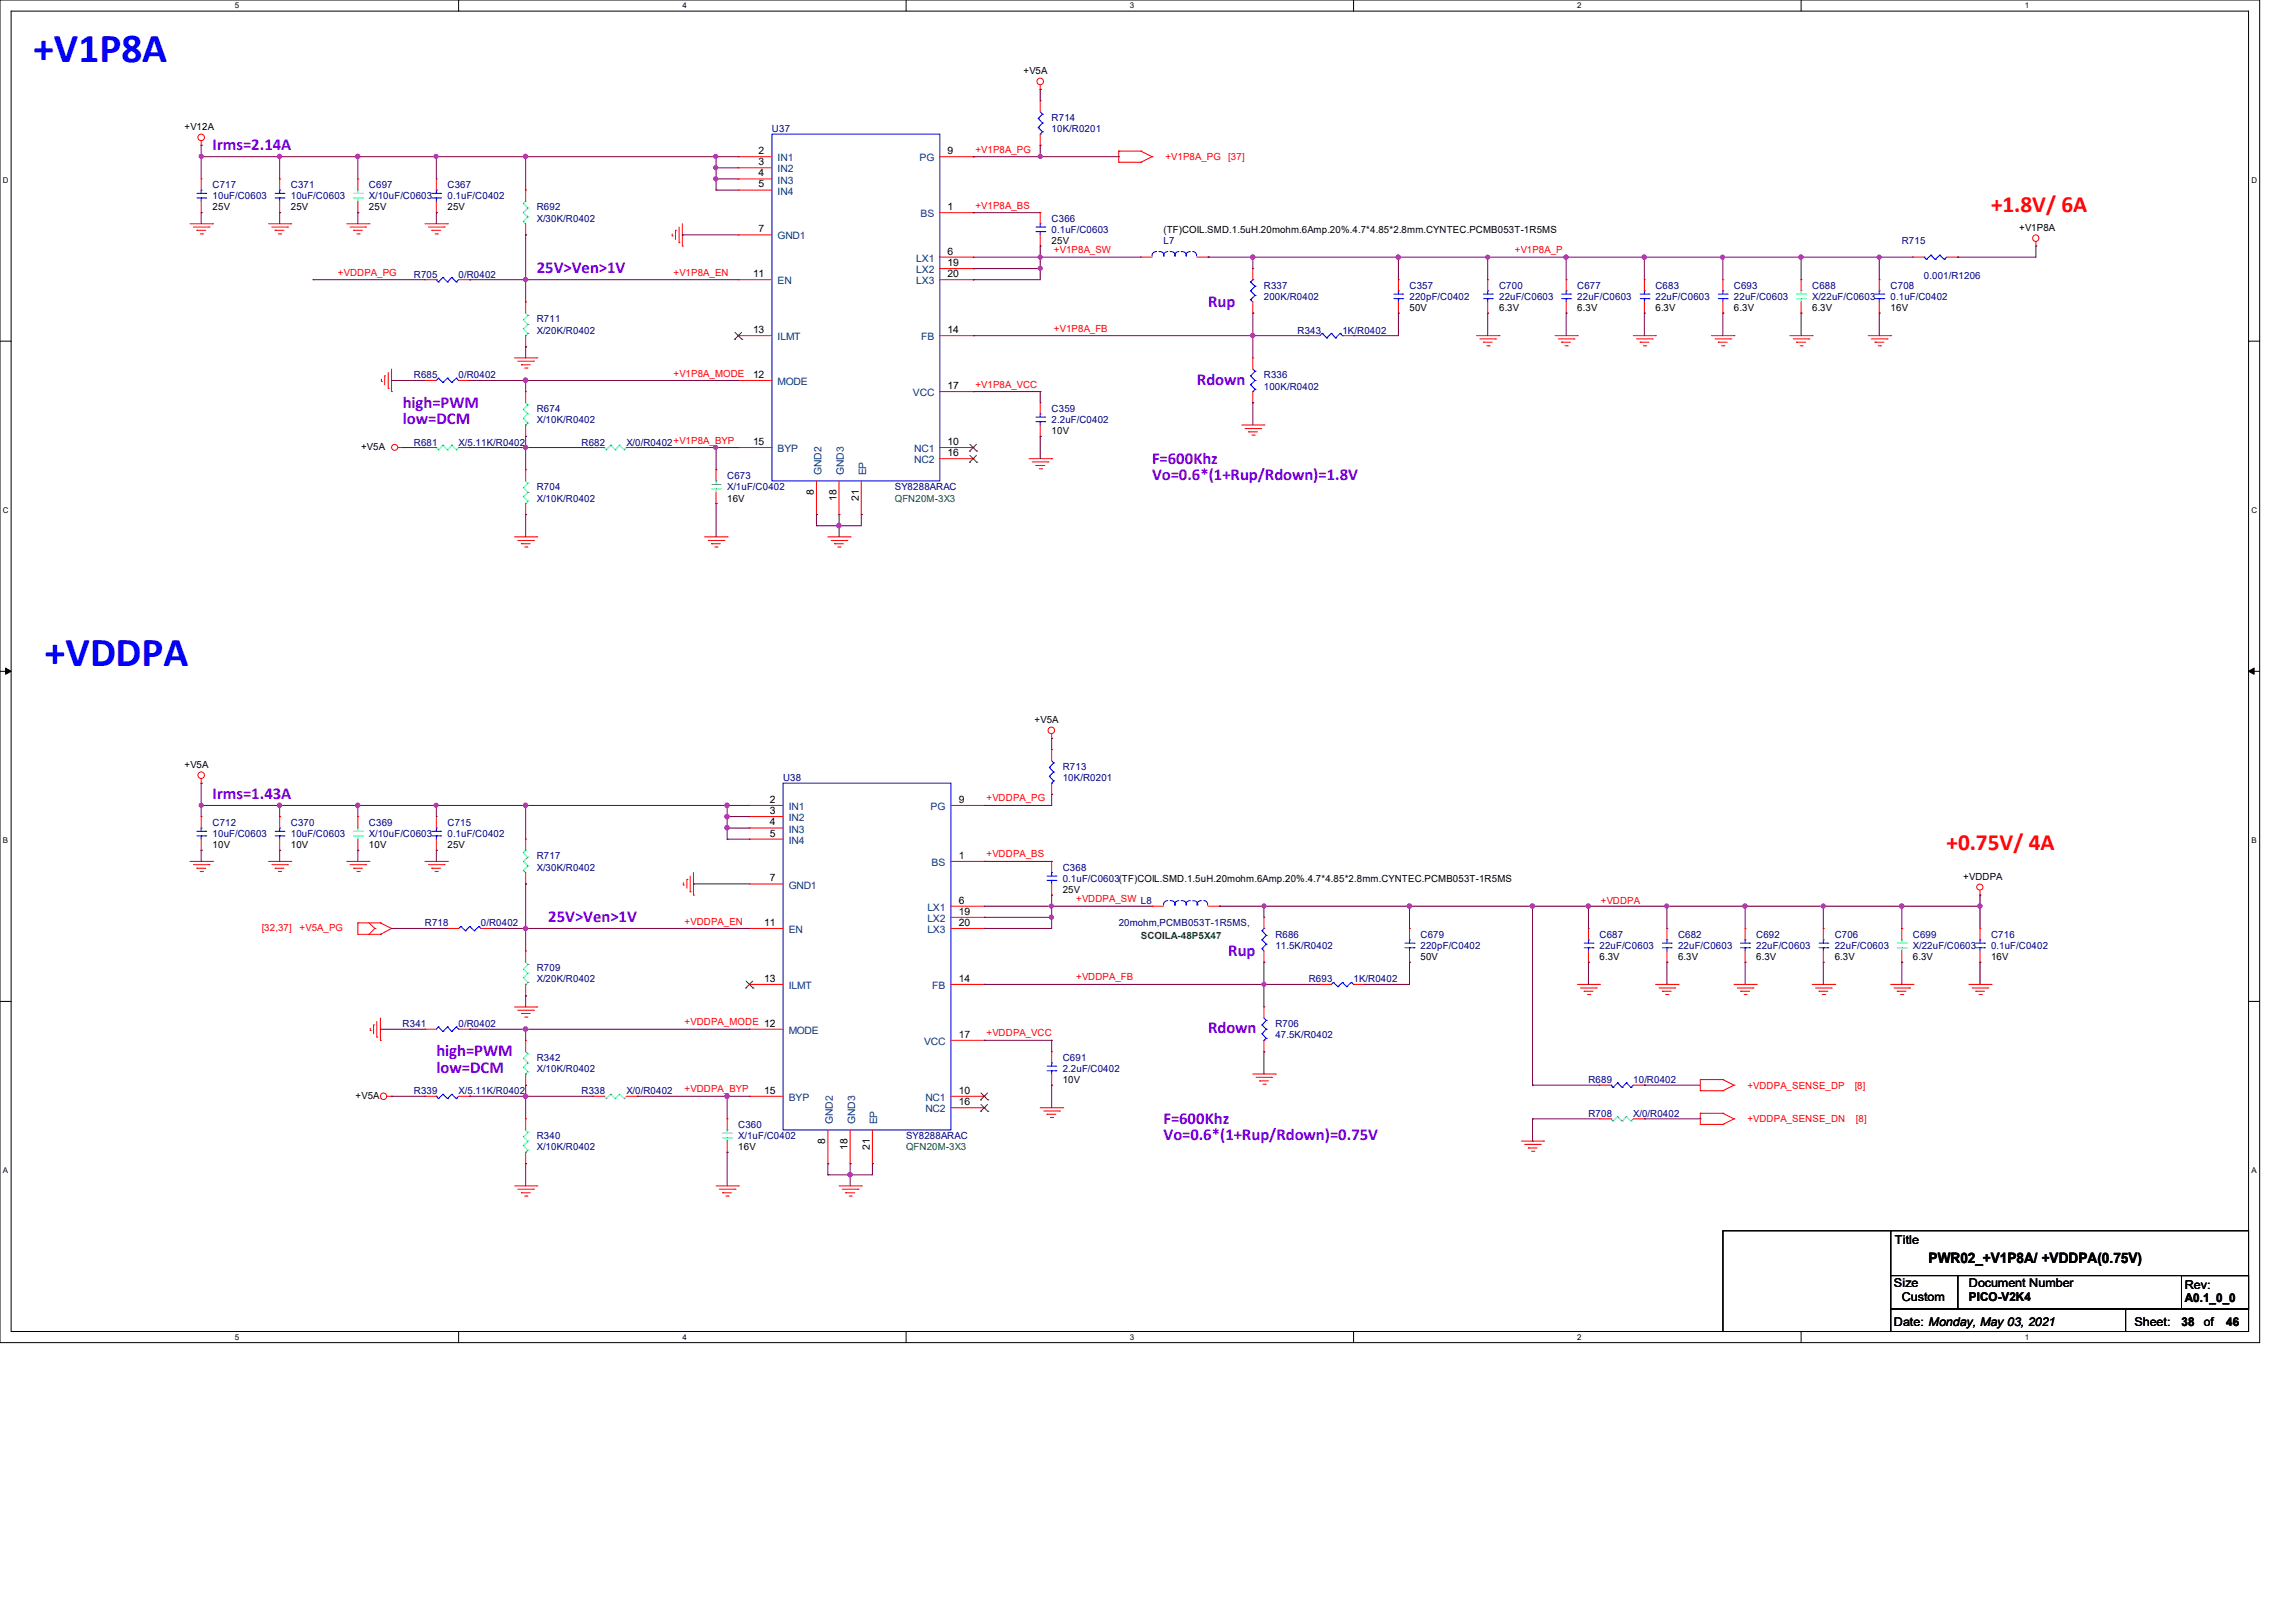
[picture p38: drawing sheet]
<svg xmlns="http://www.w3.org/2000/svg" width="297mm" height="210mm" viewBox="0 0 297 210" stroke-linecap="round" stroke-linejoin="round" font-family="sans-serif">
<defs><g id="words">
<g font-size="5.3" fill="#00f">
<text x="4.3" y="8">+V1P8A</text>
<text x="5.8" y="86.1">+VDDPA</text>
</g>
<g font-size="3" fill="#f00">
<text x="257.7" y="27.5">+1.8V/ 6A</text>
<text x="251.9" y="110">+0.75V/ 4A</text>
</g>
<g font-size="2.2" fill="#8000ff">
<text x="27.5" y="19.4">Irms=2.14A</text>
<text x="69.5" y="35.3">25V&gt;Ven&gt;1V</text>
<text x="156.3" y="39.7">Rup</text>
<text x="52.1" y="52.7">high=PWM</text>
<text x="154.9" y="49.8">Rdown</text>
<text x="52.1" y="54.9">low=DCM</text>
<text x="149.1" y="60">F=600Khz</text>
<text x="149.1" y="62.1">Vo=0.6*(1+Rup/Rdown)=1.8V</text>
<text x="27.5" y="103.4">Irms=1.43A</text>
<text x="71" y="119.3">25V&gt;Ven&gt;1V</text>
<text x="159" y="123.7">Rup</text>
<text x="56.5" y="136.7">high=PWM</text>
<text x="156.3" y="133.7">Rdown</text>
<text x="56.5" y="138.9">low=DCM</text>
<text x="150.6" y="145.4">F=600Khz</text>
<text x="150.6" y="147.6">Vo=0.6*(1+Rup/Rdown)=0.75V</text>
</g>
<text font-size="1.9" x="249.6" y="163.4">PWR02_+V1P8A/ +VDDPA(0.75V)</text>
<g font-size="1.6">
<text x="245.2" y="161">Title</text>
<text x="245.1" y="166.5">Size</text>
<text x="254.8" y="166.5">Document Number</text>
<text x="282.7" y="166.7">Rev:</text>
<text x="245.1" y="171.5">Date: Monday, May 03, 2021</text>
<text x="246.1" y="168.4">Custom</text>
<text x="254.8" y="168.4">PICO-V2K4</text>
<text x="276.2" y="171.5">Sheet:</text>
<text x="282.3" y="171.6">38</text>
<text x="282.7" y="168.5">A0.1_0_0</text>
<text x="285.2" y="171.5">of</text>
<text x="288.1" y="171.6">46</text>
</g>
<g font-size="1.3">
<text x="132.5" y="9.6">+V5A</text>
<text x="23.9" y="16.8">+V12A</text>
<text x="98.2" y="19.9">2</text>
<text x="98.2" y="21.4">3</text>
<text x="98.2" y="22.8">4</text>
<text x="122.6" y="19.9">9</text>
<text x="27.5" y="27.2">25V</text>
<text x="37.6" y="27.2">25V</text>
<text x="47.7" y="27.2">25V</text>
<text x="57.9" y="27.2">25V</text>
<text x="98.2" y="24.3">5</text>
<text x="122.6" y="27.2">1</text>
<text x="261.3" y="29.8">+V1P8A</text>
<text x="97.5" y="35.9">11</text>
<text x="98.2" y="30.1">7</text>
<text x="122.6" y="32.9">6</text>
<text x="122.6" y="34.4">19</text>
<text x="122.6" y="35.9">20</text>
<text x="136.1" y="31.6">25V</text>
<text x="150.6" y="30.1">(TF)COIL.SMD.1.5uH.20mohm.6Amp.20%.4.7*4.85*2.8mm.CYNTEC.PCMB053T-1R5MS</text>
<text x="182.4" y="40.3">50V</text>
<text x="194" y="40.3">6.3V</text>
<text x="204.1" y="40.3">6.3V</text>
<text x="214.2" y="40.3">6.3V</text>
<text x="224.4" y="40.3">6.3V</text>
<text x="234.5" y="40.3">6.3V</text>
<text x="244.7" y="40.3">16V</text>
<text x="97.5" y="43.1">13</text>
<text x="122.6" y="43.1">14</text>
<text x="97.5" y="48.9">12</text>
<text x="122.6" y="50.3">17</text>
<text x="46.7" y="58.2">+V5A</text>
<text x="97.5" y="57.6">15</text>
<text x="122.6" y="57.6">10</text>
<text x="122.6" y="59">16</text>
<text x="136.1" y="56.2">10V</text>
<text x="94.1" y="64.9">16V</text>
<text x="105.3" y="64" transform="rotate(-90 105.3 64)">8</text>
<text x="108.2" y="64.8" transform="rotate(-90 108.2 64.8)">18</text>
<text x="111.1" y="64.8" transform="rotate(-90 111.1 64.8)">21</text>
<text x="133.9" y="93.6">+V5A</text>
<text x="23.9" y="99.4">+V5A</text>
<text x="99.6" y="103.9">2</text>
<text x="99.6" y="105.3">3</text>
<text x="99.6" y="106.8">4</text>
<text x="124.1" y="103.9">9</text>
<text x="27.5" y="109.8">10V</text>
<text x="37.6" y="109.8">10V</text>
<text x="47.7" y="109.8">10V</text>
<text x="57.9" y="109.8">25V</text>
<text x="99.6" y="108.2">5</text>
<text x="124.1" y="111.1">1</text>
<text x="254.1" y="113.8">+VDDPA</text>
<text x="98.9" y="119.8">11</text>
<text x="99.6" y="114">7</text>
<text x="124.1" y="116.9">6</text>
<text x="124.1" y="118.4">19</text>
<text x="124.1" y="119.8">20</text>
<text x="137.5" y="115.6">25V</text>
<text x="183.8" y="124.2">50V</text>
<text x="207" y="124.2">6.3V</text>
<text x="217.2" y="124.2">6.3V</text>
<text x="227.3" y="124.2">6.3V</text>
<text x="237.4" y="124.2">6.3V</text>
<text x="247.6" y="124.2">6.3V</text>
<text x="257.7" y="124.2">16V</text>
<text x="98.9" y="127">13</text>
<text x="124.1" y="127">14</text>
<text x="124.1" y="134.3">17</text>
<text x="46" y="142.2">+V5A</text>
<text x="98.9" y="141.5">15</text>
<text x="124.1" y="141.5">10</text>
<text x="124.1" y="143">16</text>
<text x="137.5" y="140.2">10V</text>
<text x="95.5" y="148.8">16V</text>
<text x="106.8" y="148" transform="rotate(-90 106.8 148)">8</text>
<text x="109.7" y="148.8" transform="rotate(-90 109.7 148.8)">18</text>
<text x="112.6" y="148.8" transform="rotate(-90 112.6 148.8)">21</text>
</g>
<g font-size="1.3" fill="#000080">
<text x="99.9" y="17.1">U37</text>
<text x="136.1" y="15.7">R714</text>
<text x="136.1" y="17.1">10K/R0201</text>
<text x="27.5" y="24.3">C717</text>
<text x="27.5" y="25.8">10uF/C0603</text>
<text x="37.6" y="24.3">C371</text>
<text x="37.6" y="25.8">10uF/C0603</text>
<text x="47.7" y="24.3">C697</text>
<text x="47.7" y="25.8">X/10uF/C0603</text>
<text x="57.9" y="24.3">C367</text>
<text x="57.9" y="25.8">0.1uF/C0402</text>
<text x="69.5" y="27.2">R692</text>
<text x="69.5" y="28.7">X/30K/R0402</text>
<text x="136.1" y="28.7">C366</text>
<text x="53.5" y="35.9">R705</text>
<text x="59.3" y="35.9">0/R0402</text>
<text x="136.1" y="30.1">0.1uF/C0603</text>
<text x="150.6" y="31.6">L7</text>
<text x="246.1" y="31.6">R715</text>
<text x="69.5" y="41.7">R711</text>
<text x="163.6" y="37.4">R337</text>
<text x="163.6" y="38.8">200K/R0402</text>
<text x="182.4" y="37.4">C357</text>
<text x="182.4" y="38.8">220pF/C0402</text>
<text x="194" y="37.4">C700</text>
<text x="194" y="38.8">22uF/C0603</text>
<text x="204.1" y="37.4">C677</text>
<text x="204.1" y="38.8">22uF/C0603</text>
<text x="214.2" y="37.4">C683</text>
<text x="214.2" y="38.8">22uF/C0603</text>
<text x="224.4" y="37.4">C693</text>
<text x="224.4" y="38.8">22uF/C0603</text>
<text x="234.5" y="37.4">C688</text>
<text x="234.5" y="38.8">X/22uF/C0603</text>
<text x="244.7" y="37.4">C708</text>
<text x="244.7" y="38.8">0.1uF/C0402</text>
<text x="249" y="36.1">0.001/R1206</text>
<text x="69.5" y="43.2">X/20K/R0402</text>
<text x="167.9" y="43.2">R343</text>
<text x="173.7" y="43.2">1K/R0402</text>
<text x="53.5" y="48.9">R685</text>
<text x="59.3" y="48.9">0/R0402</text>
<text x="69.5" y="53.3">R674</text>
<text x="136.1" y="53.3">C359</text>
<text x="163.6" y="48.9">R336</text>
<text x="163.6" y="50.4">100K/R0402</text>
<text x="53.5" y="57.7">R681</text>
<text x="59.3" y="57.7">X/5.11K/R0402</text>
<text x="69.5" y="54.7">X/10K/R0402</text>
<text x="75.3" y="57.7">R682</text>
<text x="81.1" y="57.7">X/0/R0402+V1P8A_BYP</text>
<text x="136.1" y="54.7">2.2uF/C0402</text>
<text x="69.5" y="63.4">R704</text>
<text x="69.5" y="64.9">X/10K/R0402</text>
<text x="94.1" y="62">C673</text>
<text x="94.1" y="63.4">X/1uF/C0402</text>
<text x="115.8" y="63.4">SY8288ARAC</text>
<text x="101.3" y="101.1">U38</text>
<text x="137.5" y="99.6">R713</text>
<text x="137.5" y="101.1">10K/R0201</text>
<text x="27.5" y="106.8">C712</text>
<text x="37.6" y="106.8">C370</text>
<text x="47.7" y="106.8">C369</text>
<text x="57.9" y="106.8">C715</text>
<text x="27.5" y="108.3">10uF/C0603</text>
<text x="37.6" y="108.3">10uF/C0603</text>
<text x="47.7" y="108.3">X/10uF/C0603</text>
<text x="57.9" y="108.3">0.1uF/C0402</text>
<text x="69.5" y="111.2">R717</text>
<text x="69.5" y="112.6">X/30K/R0402</text>
<text x="137.5" y="112.6">C368</text>
<text x="55" y="119.9">R718</text>
<text x="62.2" y="119.9">0/R0402</text>
<text x="137.5" y="114.1">0.1uF/C0603(TF)COIL.SMD.1.5uH.20mohm.6Amp.20%.4.7*4.85*2.8mm.CYNTEC.PCMB053T-1R5MS</text>
<text x="144.8" y="119.9">20mohm,PCMB053T-1R5MS,</text>
<text x="69.5" y="125.7">R709</text>
<text x="165.1" y="121.3">R686</text>
<text x="165.1" y="122.8">11.5K/R0402</text>
<text x="183.8" y="121.3">C679</text>
<text x="183.8" y="122.8">220pF/C0402</text>
<text x="207" y="121.3">C687</text>
<text x="207" y="122.8">22uF/C0603</text>
<text x="217.2" y="121.3">C682</text>
<text x="217.2" y="122.8">22uF/C0603</text>
<text x="227.3" y="121.3">C692</text>
<text x="227.3" y="122.8">22uF/C0603</text>
<text x="237.4" y="121.3">C706</text>
<text x="237.4" y="122.8">22uF/C0603</text>
<text x="247.6" y="121.3">C699</text>
<text x="247.6" y="122.8">X/22uF/C0603</text>
<text x="257.7" y="121.3">C716</text>
<text x="257.7" y="122.8">0.1uF/C0402</text>
<text x="69.5" y="127.1">X/20K/R0402</text>
<text x="169.4" y="127.1">R693</text>
<text x="175.2" y="127.1">1K/R0402</text>
<text x="52.1" y="132.9">R341</text>
<text x="59.4" y="132.9">0/R0402</text>
<text x="69.5" y="137.3">R342</text>
<text x="137.5" y="137.3">C691</text>
<text x="165.1" y="132.9">R706</text>
<text x="165.1" y="134.4">47.5K/R0402</text>
<text x="53.5" y="141.6">R339</text>
<text x="59.3" y="141.6">X/5.11K/R0402</text>
<text x="69.5" y="138.7">X/10K/R0402</text>
<text x="75.3" y="141.6">R338</text>
<text x="81.1" y="141.6">X/0/R0402</text>
<text x="137.5" y="138.7">2.2uF/C0402</text>
<text x="205.6" y="140.2">R689</text>
<text x="211.4" y="140.2">10/R0402</text>
<text x="69.5" y="147.4">R340</text>
<text x="69.5" y="148.8">X/10K/R0402</text>
<text x="95.5" y="146">C360</text>
<text x="95.5" y="147.4">X/1uF/C0402</text>
<text x="117.3" y="147.4">SY8288ARAC</text>
<text x="205.6" y="144.5">R708</text>
<text x="211.4" y="144.5">X/0/R0402</text>
</g>
<g font-size="1.3" fill="#004080">
<text x="100.6" y="20.9">IN1</text>
<text x="100.6" y="22.3">IN2</text>
<text x="100.6" y="23.7">IN3</text>
<text x="119" y="20.9">PG</text>
<text x="100.6" y="25.2">IN4</text>
<text x="119.1" y="28.1">BS</text>
<text x="100.6" y="31">GND1</text>
<text x="118.6" y="33.9">LX1</text>
<text x="118.6" y="35.3">LX2</text>
<text x="100.6" y="36.8">EN</text>
<text x="118.6" y="36.8">LX3</text>
<text x="100.6" y="44">ILMT</text>
<text x="119.2" y="44">FB</text>
<text x="100.6" y="49.8">MODE</text>
<text x="118.2" y="51.3">VCC</text>
<text x="100.6" y="58.5">BYP</text>
<text x="118.3" y="58.5">NC1</text>
<text x="118.3" y="59.9">NC2</text>
<text x="106.3" y="61.5" transform="rotate(-90 106.3 61.5)">GND2</text>
<text x="109.2" y="61.5" transform="rotate(-90 109.2 61.5)">GND3</text>
<text x="112.1" y="61.5" transform="rotate(-90 112.1 61.5)">EP</text>
<text x="102.1" y="104.8">IN1</text>
<text x="102.1" y="106.3">IN2</text>
<text x="102.1" y="107.7">IN3</text>
<text x="120.4" y="104.8">PG</text>
<text x="102.1" y="109.2">IN4</text>
<text x="120.6" y="112.1">BS</text>
<text x="102.1" y="115">GND1</text>
<text x="120" y="117.9">LX1</text>
<text x="120" y="119.3">LX2</text>
<text x="102.1" y="120.7">EN</text>
<text x="120" y="120.7">LX3</text>
<text x="102.1" y="128">ILMT</text>
<text x="120.7" y="128">FB</text>
<text x="102.1" y="133.8">MODE</text>
<text x="119.6" y="135.2">VCC</text>
<text x="102.1" y="142.5">BYP</text>
<text x="119.8" y="142.5">NC1</text>
<text x="119.8" y="143.9">NC2</text>
<text x="107.8" y="145.5" transform="rotate(-90 107.8 145.5)">GND2</text>
<text x="110.7" y="145.5" transform="rotate(-90 110.7 145.5)">GND3</text>
<text x="113.5" y="145.5" transform="rotate(-90 113.5 145.5)">EP</text>
</g>
<g font-size="1.3" fill="#f00">
<text x="126.2" y="19.8">+V1P8A_PG</text>
<text x="150.8" y="20.7">+V1P8A_PG</text>
<text x="159" y="20.7">[37]</text>
<text x="126.2" y="27">+V1P8A_BS</text>
<text x="43.7" y="35.7">+VDDPA_PG</text>
<text x="87.2" y="35.7">+V1P8A_EN</text>
<text x="136.4" y="32.8">+V1P8A_SW</text>
<text x="196" y="32.8">+V1P8A_P</text>
<text x="136.4" y="42.9">+V1P8A_FB</text>
<text x="87.2" y="48.7">+V1P8A_MODE</text>
<text x="126.2" y="50.2">+V1P8A_VCC</text>
<text x="127.7" y="103.7">+VDDPA_PG</text>
<text x="127.7" y="111">+VDDPA_BS</text>
<text x="88.6" y="119.6">+VDDPA_EN</text>
<text x="139.3" y="116.8">+VDDPA_SW L8</text>
<text x="207.2" y="117">+VDDPA</text>
<text x="33.9" y="120.5">[32,37]</text>
<text x="38.8" y="120.5">+V5A_PG</text>
<text x="139.3" y="126.9">+VDDPA_FB</text>
<text x="88.6" y="132.7">+VDDPA_MODE 12</text>
<text x="127.7" y="134.1">+VDDPA_VCC</text>
<text x="88.6" y="141.3">+VDDPA_BYP</text>
<text x="226.1" y="140.9">+VDDPA_SENSE_DP</text>
<text x="240" y="140.9">[8]</text>
<text x="226.1" y="145.2">+VDDPA_SENSE_DN</text>
<text x="240.2" y="145.2">[8]</text>
</g>
<g font-size="1.3" fill="#008000">
<text x="115.8" y="64.9">QFN20M-3X3</text>
<text x="147.7" y="121.5">SCOILA-48P5X47</text>
<text x="117.3" y="148.8">QFN20M-3X3</text>
</g>
<g font-size="1">
<text x="30.4" y="1.1">5</text>
<text x="88.3" y="1.1">4</text>
<text x="146.2" y="1.1">3</text>
<text x="204.1" y="1.1">2</text>
<text x="262" y="1.1">1</text>
<text x=".4" y="23.7">D</text>
<text x="291.4" y="23.7">D</text>
<text x=".4" y="66.4">C</text>
<text x="291.4" y="66.4">C</text>
<text x=".4" y="109.1">B</text>
<text x="291.4" y="109.1">B</text>
<text x=".4" y="151.8">A</text>
<text x="291.4" y="151.8">A</text>
<text x="30.4" y="173.4">5</text>
<text x="88.3" y="173.4">4</text>
<text x="146.2" y="173.4">3</text>
<text x="204.1" y="173.4">2</text>
<text x="262" y="173.4">1</text>
</g>
</g></defs>
<path d="M0 0h292.4v173.7h-292.4zM1.4 1.4h289.6v170.9h-289.6z" fill="none" stroke="#000" stroke-width=".13"/>
<g fill="#fff">
<path d="M30.4 .2h.5v1.1h-.5z"/>
<path d="M30.4 172.5h.5v1.1h-.5z"/>
</g>
<path d="M59.4 0v1.4M59.4 172.3v1.4" fill="none" stroke="#000" stroke-width=".13"/>
<g fill="#fff">
<path d="M88.3 .2h.6v1.1h-.6z"/>
<path d="M88.3 172.5h.6v1.1h-.6z"/>
</g>
<path d="M117.3 0v1.4M117.3 172.3v1.4" fill="none" stroke="#000" stroke-width=".13"/>
<g fill="#fff">
<path d="M146.2 .2h.6v1.1h-.6z"/>
<path d="M146.2 172.5h.6v1.1h-.6z"/>
</g>
<path d="M175.2 0v1.4M175.2 172.3v1.4" fill="none" stroke="#000" stroke-width=".13"/>
<g fill="#fff">
<path d="M204.1 .2h.6v1.1h-.6z"/>
<path d="M204.1 172.5h.6v1.1h-.6z"/>
</g>
<path d="M233.1 0v1.4M233.1 172.3v1.4" fill="none" stroke="#000" stroke-width=".13"/>
<g fill="#fff">
<path d="M262 .2h.6v1.1h-.6z"/>
<path d="M262 172.5h.6v1.1h-.6z"/>
<path d="M.4 22.8h.7v1.1h-.7z"/>
<path d="M291.4 22.8h.7v1.1h-.7z"/>
<path d="M.4 65.5h.7v1.1h-.7z"/>
<path d="M291.4 65.5h.7v1.1h-.7z"/>
</g>
<path d="M0 44.2h1.4M291 44.2h1.4" fill="none" stroke="#000" stroke-width=".13"/>
<g fill="#fff">
<path d="M.4 108.2h.7v1.1h-.7z"/>
<path d="M291.4 108.2h.7v1.1h-.7z"/>
</g>
<path d="M0 86.9h1.4M291 86.9h1.4" fill="none" stroke="#000" stroke-width=".13"/>
<path d="M.7 86.4l.7 .5-.7 .3zM291 86.9l.7-.5v.8z" fill="#000" stroke="#000" stroke-width=".13"/>
<g fill="#fff">
<path d="M.4 150.9h.6v1.2h-.6z"/>
<path d="M291.4 150.9h.6v1.2h-.6z"/>
</g>
<path d="M0 129.6h1.4M291 129.6h1.4M223 159.3h21.7v13h-21.7zM244.7 159.3h46.3v5.8h-46.3zM244.7 165.1h8.7v4.3h-8.7zM244.7 169.4h30.4v2.9h-30.4zM253.4 165.1h37.6v4.3h-37.6zM275.1 169.4h15.9v2.9h-15.9zM282.3 165.1h8.7v4.3h-8.7z" fill="none" stroke="#000" stroke-width=".13"/>
<g fill="none" stroke="#f00" stroke-width=".13">
<path d="M26 18.8h.1M26 18.2v.6M134.6 11.6h.1M134.6 13h.1M134.6 18.8h.1M134.6 11v.6M134.6 13v1.5M134.6 17.4v1.4M144.8 19.6h.1M144.8 19.6h2.9M144.8 19.6v1.4M147.7 19.6h.1"/>
<path d="M147.7 19.6l1.4 .7M24.6 29h2.9M25 29.4h2.1M25.5 29.8h.1M25.5 29.8h1.1M25.9 30.3h.3M26 27.5h.1M26 23.2h.1M26 23.2v1.4M26 26v1.5M26.2 30.3h.1M27.1 29.4h.1"/>
<path d="M27.5 29h.1M34.8 29h2.8M35.2 29.4h2M35.6 29.8h.1M35.6 29.8h1.1M36 30.3h.3M36.2 27.5h.1M36.2 23.2h.1M36.2 23.2v1.4M36.2 26v1.5M36.3 30.3h.1M37.2 29.4h.1"/>
<path d="M37.6 29h.1M44.9 29h2.9M45.3 29.4h2M45.8 29.8h.1M45.8 29.8h1.1M46.2 30.3h.3M46.3 27.5h.1M46.3 23.2h.1M46.3 23.2v1.4M46.3 26v1.5M46.5 30.3h.1M47.3 29.4h.1"/>
<path d="M47.8 29h.1M55 36.2h.1M55 29h2.9M55 36.2h1.5M55.5 29.4h2M55.9 29.8h.1M55.9 29.8h1.1M56.3 30.3h.3M56.5 27.5h.1M56.5 23.2h.1M56.5 23.2v1.4M56.5 26v1.5"/>
<path d="M56.6 30.3h.1M57.5 29.4h.1M57.9 29h.1M59.4 36.2h1.4M60.8 36.2h.1M68 30.4h.1M68 24.6h.1M68 39.1h.1M68 24.6v1.4M68 29v1.4M68 39.1v1.4M87 30.5h.1"/>
<path d="M87 30.3v.2M87.4 29.8h.1M87.4 29.8v1.2M87.9 31.4h.1M87.9 29.4v2M88.3 31.8h.1M88.3 29v2.8M95.5 36.2h.1M95.5 20.3h.1M95.5 21.7h.1M95.5 23.2h.1M95.5 24.6h.1"/>
<path d="M95.5 30.4h.1M95.5 36.2h4.4M95.5 20.3h4.4M95.5 21.7h4.4M95.5 23.2h4.4M95.5 24.6h4.4M95.5 30.4h4.4M121.6 33.3h4.3M121.6 36.2h4.3M121.6 20.3h4.3M121.6 27.5h4.3M121.6 34.8h4.3"/>
<path d="M125.9 33.3h.1M125.9 20.3h.1M125.9 27.5h.1M125.9 34.8h.1M125.9 36.2h.1M134.6 31.8h.1M134.6 27.5h.1M134.6 27.5v1.5M134.6 30.4v1.4M144.8 21h.1M144.8 21h2.9M147.7 21h.1"/>
<path d="M147.7 33.3h.1M147.7 33.3h1.4M149.1 20.3h.1M149.1 20.3l-1.4 .7M154.9 33.3h1.4M156.3 33.3h.1M162.1 34.8h.1M162.1 34.8v1.4M162.1 39.1v1.4M181 36.2h.1M181 36.2v1.4M181 39.1v1.4"/>
<path d="M192.5 36.2h.1M192.5 36.2v1.4M192.5 39.1v1.4M202.7 36.2h.1M202.7 36.2v1.4M202.7 39.1v1.4M212.8 36.2h.1M212.8 36.2v1.4M212.8 39.1v1.4M223 36.2h.1M223 36.2v1.4M223 39.1v1.4"/>
<path d="M233.1 36.2h.1M233.1 36.2v1.4M233.1 39.1v1.4M243.2 36.2h.1M243.2 36.2v1.4M243.2 39.1v1.4M247.6 33.3h.1M247.6 33.3h1.4M251.9 33.3h1.5M253.4 33.3h.1M263.5 31.8h.1M263.5 31.3v.5"/>
<path d="M49.4 49.4h.1M49.4 49.1v.3M49.8 48.6h.1M49.8 48.6v1.2M50.2 50.2h.1M50.2 48.2v2M50.7 50.7h.1M50.7 47.8v2.9M51.5 57.9h.6M52.1 57.9h.1M55 49.2h.1M55 57.9h.1"/>
<path d="M55 57.9h1.5M55 49.2h1.5M59.4 57.9h1.4M59.4 49.2h1.4M60.8 49.2h.1M60.8 57.9h.1M66.6 46.3h2.9M67 46.7h2M67.5 47.2h.1M67.5 47.2h1.1M67.9 47.6h.3M68 50.7h.1"/>
<path d="M68 56.5h.1M68 44.9h.1M68 43.4v1.5M68 50.7v1.4M68 55v1.5M68.2 47.6h.1M69 46.7h.1M69.5 46.3h.1M76.7 57.9h.1M76.7 57.9h1.5M81.1 57.9h1.4M82.5 57.9h.1"/>
<path d="M95.5 49.2h.1M95.5 43.4h.1M95.5 57.9h.1M95.5 43.4h4.4M95.5 57.9h4.4M95.5 49.2h4.4M121.6 43.4h4.3M121.6 57.9h4.3M121.6 59.4h4.3M121.6 50.7h4.3M125.9 43.4h.1M125.9 50.7h.1"/>
<path d="M125.9 57.9h.1M125.9 59.4h.1M133.2 59.4h2.9M133.6 59.8h2M134.6 56.5h.1M134.6 52.1h.1M134.6 52.1v1.5M134.6 55v1.5M135.6 59.8h.1M136.1 59.4h.1M160.7 55h2.9M161.1 55.5h2.1"/>
<path d="M161.6 55.9h.1M161.6 55.9h1.1M162 56.3h.3M162.1 40.5h.1M162.1 46.3h.1M162.1 52.1h.1M162.1 46.3v1.5M162.1 50.7v1.4M162.3 56.3h.1M163.2 55.5h.1M163.6 55h.1M169.4 43.4h.1"/>
<path d="M169.4 43.4h1.4M173.7 43.4h1.5M175.2 43.4h.1M181 40.5h.1M191.1 43.4h2.9M191.5 43.9h2M192 44.3h.1M192 44.3h1.1M192.4 44.7h.3M192.5 40.5h.1M192.7 44.7h.1M193.5 43.9h.1"/>
<path d="M194 43.4h.1M201.3 43.4h2.8M201.7 43.9h2M202.1 44.3h.1M202.1 44.3h1.1M202.5 44.7h.3M202.7 40.5h.1M202.8 44.7h.1M203.7 43.9h.1M204.1 43.4h.1M211.4 43.4h2.8M211.8 43.9h2"/>
<path d="M212.3 44.3h.1M212.3 44.3h1.1M212.7 44.7h.3M212.8 40.5h.1M213 44.7h.1M213.8 43.9h.1M214.2 43.4h.1M221.5 43.4h2.9M222 43.9h2M222.4 44.3h.1M222.4 44.3h1.1M222.8 44.7h.3"/>
<path d="M223 40.5h.1M223.1 44.7h.1M224 43.9h.1M224.4 43.4h.1M231.6 43.4h2.9M232.1 43.9h2M232.5 44.3h.1M232.5 44.3h1.2M233 44.7h.2M233.1 40.5h.1M233.2 44.7h.1M234.1 43.9h.1"/>
<path d="M234.5 43.4h.1M241.8 43.4h2.9M242.2 43.9h2M242.7 44.3h.1M242.7 44.3h1.1M243.1 44.7h.3M243.2 40.5h.1M243.4 44.7h.1M244.2 43.9h.1M244.7 43.4h.1M66.6 69.5h2.9M67 69.9h2"/>
<path d="M67.5 70.4h.1M67.5 70.4h1.1M67.9 70.8h.3M68 60.8h.1M68 66.6h.1M68 60.8v1.4M68 65.2v1.4M68.2 70.8h.1M69 69.9h.1M69.5 69.5h.1M91.2 69.5h2.9M91.7 69.9h2"/>
<path d="M92.1 70.4h.1M92.1 70.4h1.1M92.5 70.8h.3M92.7 65.2h.1M92.7 60.8h.1M92.7 60.8v1.4M92.7 63.7v1.5M92.8 70.8h.1M93.7 69.9h.1M94.1 69.5h.1M105.7 66.6h.1M105.7 62.2v4.4"/>
<path d="M107.1 69.5h2.9M107.6 69.9h2M108 70.4h.1M108 70.4h1.1M108.4 70.8h.3M108.6 66.6h.1M108.6 62.2v4.4M108.7 70.8h.1M109.6 69.9h.1M110 69.5h.1M111.5 66.6h.1M111.5 62.2v4.4"/>
<path d="M134.1 60.2h.1M134.1 60.2h1.1M134.5 60.7h.3M134.8 60.7h.1M136.1 95.5h.1M136.1 97h.1M136.1 95v.5M136.1 97v1.4M24.6 111.5h2.9M25 111.9h2.1M25.5 112.4h.1M25.5 112.4h1.1"/>
<path d="M25.9 112.8h.3M26 101.3h.1M26 110h.1M26 105.7h.1M26 100.8v.5M26 105.7v1.4M26 108.6v1.4M26.2 112.8h.1M27.1 111.9h.1M27.5 111.5h.1M34.8 111.5h2.8M35.2 111.9h2"/>
<path d="M35.6 112.4h.1M35.6 112.4h1.1M36 112.8h.3M36.2 110h.1M36.2 105.7h.1M36.2 105.7v1.4M36.2 108.6v1.4M36.3 112.8h.1M37.2 111.9h.1M37.6 111.5h.1M44.9 111.5h2.9M45.3 111.9h2"/>
<path d="M45.8 112.4h.1M45.8 112.4h1.1M46.2 112.8h.3M46.3 119.4h.1M46.3 110h.1M46.3 105.7h.1M46.3 119.4v1.5h2.9M46.3 119.4h2.9M46.3 105.7v1.4M46.3 108.6v1.4M46.5 112.8h.1M47.3 111.9h.1"/>
<path d="M47.8 111.5h.1M47.8 119.4l.7 .7M49.2 119.4h.1M49.2 119.4l1.5 .7M55 111.5h2.9M55.5 111.9h2M55.9 112.4h.1M55.9 112.4h1.1M56.3 112.8h.3M56.5 110h.1M56.5 105.7h.1M56.5 105.7v1.4"/>
<path d="M56.5 108.6v1.4M56.6 112.8h.1M57.5 111.9h.1M57.9 111.5h.1M68 114.4h.1M68 108.6h.1M68 108.6v1.4M68 112.9v1.5M88.4 114.5h.1M88.4 114.2v.3M88.9 113.8h.1M88.9 113.8v1.1"/>
<path d="M89.3 115.4h.1M89.3 113.4v2M89.7 115.8h.1M89.7 112.9v2.9M97 104.2h.1M97 105.7h.1M97 107.1h.1M97 108.6h.1M97 114.4h.1M97 104.2h4.3M97 105.7h4.3M97 107.1h4.3"/>
<path d="M97 108.6h4.3M97 114.4h4.3M123.1 111.5h4.3M123.1 104.2h4.3M123.1 117.3h4.3M123.1 118.7h4.3M127.4 117.3h.1M127.4 104.2h.1M127.4 111.5h.1M127.4 118.7h.1M136.1 115.8h.1M136.1 111.5h.1"/>
<path d="M136.1 102.8h.1M136.1 101.3v1.5M136.1 111.5v1.4M136.1 114.4v1.4M149.1 117.3h.1M149.1 117.3h1.5M156.3 117.3h1.5M157.8 117.3h.1M163.6 118.7h.1M163.6 118.7v1.4M256.2 115.8h.1M256.2 115.2v.6"/>
<path d="M47.9 133.3h.1M47.9 133.1v.2M48.3 132.6h.1M48.3 132.6v1.2M48.5 120.1h.1M48.5 120.1l-.7 .8M48.8 134.2h.1M48.8 132.2v2M49.2 134.6h.1M49.2 120.9h.1M49.2 131.7v2.9M50.7 120.1h.1"/>
<path d="M50.7 120.1l-1.5 .8M55 133.2h.1M55 133.2h1.5M57.9 120.1h.1M57.9 120.1h1.5M59.4 133.2h1.4M60.8 133.2h.1M62.2 120.1h1.5M63.7 120.1h.1M66.6 130.3h2.9M67 130.7h2M67.5 131.1h.1"/>
<path d="M67.5 131.1h1.1M67.9 131.6h.3M68 134.6h.1M68 123.1h.1M68 128.9h.1M68 123.1v1.4M68 127.4v1.5M68 134.6v1.5M68 139v1.4M68.2 131.6h.1M69 130.7h.1M69.5 130.3h.1"/>
<path d="M97 120.1h.1M97 133.2h.1M97 127.4h.1M97 127.4h4.3M97 120.1h4.3M97 133.2h4.3M123.1 127.4h4.3M123.1 120.1h4.3M123.1 134.6h4.3M127.4 127.4h.1M127.4 134.6h.1M127.4 120.1h.1"/>
<path d="M136.1 136.1h.1M136.1 136.1v1.4M136.1 139v1.4M162.1 139h3M162.6 139.4h2M163 139.9h.1M163 139.9h1.2M163.6 124.5h.1M163.6 130.3h.1M163.6 136.1h.1M163.6 123.1v1.4M163.6 130.3v1.4"/>
<path d="M163.6 134.6v1.5M164.6 139.4h.1M165.1 139h.1M170.8 127.4h.1M170.8 127.4h1.5M175.2 127.4h1.4M176.6 127.4h.1M182.4 124.5h.1M182.4 120.1h.1M182.4 120.1v1.5M182.4 123.1v1.4M204.1 127.4h2.9"/>
<path d="M204.6 127.8h2M205 128.3h.1M205 128.3h1.2M205.4 128.7h.3M205.6 124.5h.1M205.6 120.1h.1M205.6 120.1v1.5M205.6 123.1v1.4M205.7 128.7h.1M206.6 127.8h.1M207 127.4h.1M214.2 127.4h3"/>
<path d="M214.7 127.8h2M215.1 128.3h.1M215.1 128.3h1.2M215.6 128.7h.3M215.7 124.5h.1M215.7 120.1h.1M215.7 120.1v1.5M215.7 123.1v1.4M215.9 128.7h.1M216.7 127.8h.1M217.2 127.4h.1M220 139.7h.1"/>
<path d="M220 139.7h3M220 139.7v1.4M223 139.7h.1M223 139.7l1.4 .7M224.4 127.4h2.9M224.8 127.8h2.1M225.3 128.3h.1M225.3 128.3h1.1M225.7 128.7h.3M225.8 124.5h.1M225.8 120.1h.1M225.8 120.1v1.5"/>
<path d="M225.8 123.1v1.4M226 128.7h.1M226.9 127.8h.1M227.3 127.4h.1M234.5 127.4h2.9M234.9 127.8h2.1M235.4 128.3h.1M235.4 128.3h1.2M235.8 128.7h.3M236 124.5h.1M236 120.1h.1M236 120.1v1.5"/>
<path d="M236 123.1v1.4M236.1 128.7h.1M237 127.8h.1M237.4 127.4h.1M244.7 127.4h2.9M245.1 127.8h2M245.5 128.3h.1M245.5 128.3h1.2M246 128.7h.3M246.1 124.5h.1M246.1 120.1h.1M246.1 120.1v1.5"/>
<path d="M246.1 123.1v1.4M246.3 128.7h.1M247.1 127.8h.1M247.6 127.4h.1M254.8 127.4h2.9M255.2 127.8h2.1M255.7 128.3h.1M255.7 128.3h1.1M256.1 128.7h.3M256.2 124.5h.1M256.2 120.1h.1M256.2 120.1v1.5"/>
<path d="M256.2 123.1v1.4M256.4 128.7h.1M257.3 127.8h.1M257.7 127.4h.1M50.1 141.9h.6M50.7 141.9h.1M55 141.9h.1M55 141.9h1.5M59.4 141.9h1.4M60.8 141.9h.1M66.6 153.5h2.9M67 153.9h2"/>
<path d="M67.5 154.3h.1M67.5 154.3h1.1M67.9 154.8h.3M68 144.8h.1M68 150.6h.1M68 140.4h.1M68 144.8v1.4M68 149.1v1.5M68.2 154.8h.1M69 153.9h.1M69.5 153.5h.1M76.7 141.9h.1"/>
<path d="M76.7 141.9h1.5M81.1 141.9h1.4M82.5 141.9h.1M92.7 153.5h2.8M93.1 153.9h2M93.5 154.3h.1M93.5 154.3h1.2M93.9 154.8h.3M94.1 149.1h.1M94.1 144.8h.1M94.1 144.8v1.4M94.1 147.7v1.4"/>
<path d="M94.2 154.8h.1M95.1 153.9h.1M95.5 153.5h.1M97 141.9h.1M97 141.9h4.3M107.1 150.6h.1M107.1 146.2v4.4M108.6 153.5h2.9M109 153.9h2M109.4 154.3h.1M109.4 154.3h1.2M109.9 154.8h.3"/>
<path d="M110 150.6h.1M110 146.2v4.4M110.2 154.8h.1M111 153.9h.1M111.5 153.5h.1M112.9 150.6h.1M112.9 146.2v4.4M123.1 141.9h4.3M123.1 143.3h4.3M127.4 141.9h.1M127.4 143.3h.1M134.6 143.3h2.9"/>
<path d="M135.1 143.8h2M135.5 144.2h.1M135.5 144.2h1.2M135.9 144.6h.3M136.1 140.4h.1M136.2 144.6h.1M137.1 143.8h.1M137.5 143.3h.1M163.4 140.3h.3M163.7 140.3h.1M196.9 147.7h2.9M197.3 148.1h2"/>
<path d="M197.8 148.5h.1M197.8 148.5h1.1M198.2 149h.3M198.5 149h.1M199.3 148.1h.1M199.8 147.7h.1M207 144.8h.1M207 140.4h.1M207 144.8h1.5M207 140.4h1.5M211.4 144.8h1.4M211.4 140.4h1.4"/>
<path d="M212.8 144.8h.1M212.8 140.4h.1M220 141.1h.1M220 144.1h.1M220 145.5h.1M220 144.1v1.4M220 141.1h3M220 144.1h3M220 145.5h3M223 141.1h.1M223 144.1h.1M223 145.5h.1"/>
<path d="M223 144.1l1.4 .7M224.4 140.4h.1M224.4 144.8h.1M224.4 140.4l-1.4 .7M224.4 144.8l-1.4 .7"/>
<circle cx="26" cy="17.8" r=".42"/>
<circle cx="134.6" cy="10.5" r=".42"/>
<circle cx="263.5" cy="30.8" r=".41"/>
<circle cx="51.1" cy="57.9" r=".39"/>
<circle cx="136.1" cy="94.5" r=".42"/>
<circle cx="26" cy="100.3" r=".42"/>
<circle cx="256.2" cy="114.8" r=".39"/>
<circle cx="49.6" cy="141.9" r=".41"/>
</g>
<g fill="none" stroke="#00f" stroke-width=".13">
<path d="M99.9 17.4h21.7v44.8h-21.7zM134.4 15.3h.1M134.4 16.5h.1M134.4 16.5l.5 .6M134.4 15.3l.5 .6M134.6 17.4h.1M134.6 14.5l.3 .3M134.9 17.1h.1M134.9 14.8h.1M134.9 15.9h.1M134.9 17.1l-.3 .3M134.9 14.8l-.5 .5"/>
<path d="M134.9 15.9l-.5 .6M25.5 25h1.1M25.5 25.6h1.1M26 24.6h.1M26 25.6h.1M26 24.6v.4M26 25.6v.4M26.6 25h.1M26.6 25.6h.1M35.6 25h1.1M35.6 25.6h1.1M36.2 24.6h.1"/>
<path d="M36.2 25.6h.1M36.2 24.6v.4M36.2 25.6v.4M36.7 25h.1M36.7 25.6h.1M55.9 25h1.1M55.9 25.6h1.1M56.5 24.6h.1M56.5 25.6h.1M56.5 36.2h.1M56.5 24.6v.4M56.5 25.6v.4"/>
<path d="M56.5 36.2l.2 .3M56.7 36.5h.1M57 25h.1M57 25.6h.1M57.3 35.9h.1M57.3 35.9l-.6 .6M57.3 35.9l.6 .6M57.9 36.5h.1M58.5 35.9h.1M58.5 35.9l.6 .6M58.5 35.9l-.6 .6M59.1 36.5h.1"/>
<path d="M59.4 36.2l-.3 .3M134.1 29.4h1.1M134.1 30h1.1M134.6 29h.1M134.6 30h.1M134.6 29v.4M134.6 30v.4M135.2 29.4h.1M135.2 30h.1M149.7 32.6a.54 .54 0 0 0-.6 .5M150 32.6h.1a.5 .5 0 0 1 .5 .6M151.1 32.6a.5 .5 0 0 0-.5 .5"/>
<path d="M151.4 32.6h.1a.5 .5 0 0 1 .6 .6M152.6 32.6a.5 .5 0 0 0-.6 .5M152.9 32.6a.5 .5 0 0 1 .6 .6M154.1 32.6h-.1a.51 .51 0 0 0-.5 .5M154.3 32.6h.1a.49 .49 0 0 1 .4 .5M161.8 36.5h.1M161.8 38.8h.1M161.8 37.6h.1M161.8 36.5l.6 .5M161.8 38.8l.3 .3M161.8 37.6l.6 .6M162.1 36.2h.1"/>
<path d="M162.1 36.2l-.3 .3M162.4 38.2h.1M162.4 37h.1M162.4 38.2l-.6 .6M162.4 37l-.6 .6M180.4 38.1h1.1M180.4 38.7h1.1M181 37.6h.1M181 38.7h.1M181 37.6v.5M181 38.7v.4M181.5 38.1h.1"/>
<path d="M181.5 38.7h.1M192 38.1h1.1M192 38.7h1.1M192.5 37.6h.1M192.5 38.7h.1M192.5 37.6v.5M192.5 38.7v.4M193.1 38.1h.1M193.1 38.7h.1M202.1 38.1h1.1M202.1 38.7h1.1M202.7 37.6h.1"/>
<path d="M202.7 38.7h.1M202.7 37.6v.5M202.7 38.7v.4M203.2 38.1h.1M203.2 38.7h.1M212.3 38.1h1.1M212.3 38.7h1.1M212.8 37.6h.1M212.8 38.7h.1M212.8 37.6v.5M212.8 38.7v.4M213.4 38.1h.1"/>
<path d="M213.4 38.7h.1M222.4 38.1h1.1M222.4 38.7h1.1M223 37.6h.1M223 38.7h.1M223 37.6v.5M223 38.7v.4M223.5 38.1h.1M223.5 38.7h.1M242.7 38.1h1.1M242.7 38.7h1.1M243.2 37.6h.1"/>
<path d="M243.2 38.7h.1M243.2 37.6v.5M243.2 38.7v.4M243.8 38.1h.1M243.8 38.7h.1M249 33.3h.1M249 33.3l.3 .3M249.3 33.6h.1M249.9 33h.1M249.9 33l-.6 .6M249.9 33l.5 .6M250.4 33.6h.1"/>
<path d="M251 33h.1M251 33l.6 .6M251 33l-.6 .6M251.6 33.6h.1M251.9 33.3l-.3 .3M56.7 48.9h.1M56.7 48.9l-.2 .3M56.7 48.9l.6 .6M57.3 49.5h.1M57.9 48.9h.1M57.9 48.9l-.6 .6M57.9 48.9l.6 .6"/>
<path d="M58.5 49.5h.1M59.1 48.9h.1M59.1 48.9l-.6 .6M59.1 48.9l.3 .3M59.4 49.2h.1M134.1 54h1.1M134.1 54.6h1.1M134.6 53.6h.1M134.6 54.6h.1M134.6 53.6v.4M134.6 54.6v.4M135.2 54h.1"/>
<path d="M135.2 54.6h.1M161.8 48.6h.1M161.8 49.8h.1M161.8 49.8l.6 .6M161.8 48.6l.6 .6M162.1 50.7h.1M162.1 47.8l.3 .2M162.4 50.4h.1M162.4 48h.1M162.4 49.2h.1M162.4 50.4l-.3 .3M162.4 48l-.6 .6"/>
<path d="M162.4 49.2l-.6 .6M171.1 43.1h.1M171.1 43.1l-.3 .3M171.1 43.1l.6 .6M171.7 43.7h.1M172.3 43.1h.1M172.3 43.1l-.6 .6M172.3 43.1l.5 .6M172.8 43.7h.1M173.4 43.1h.1M173.4 43.1l-.6 .6M173.4 43.1l.3 .3"/>
<path d="M173.7 43.4h.1M135.8 99.3h.1M135.8 99.3l.6 .6M136.1 98.4l.3 .3M136.4 98.7h.1M136.4 99.9h.1M136.4 98.7l-.6 .6M136.4 99.9l-.6 .6M25.5 107.6h1.1M25.5 108.2h1.1M26 107.1h.1M26 108.2h.1"/>
<path d="M26 107.1v.5M26 108.2v.4M26.6 107.6h.1M26.6 108.2h.1M35.6 107.6h1.1M35.6 108.2h1.1M36.2 107.1h.1M36.2 108.2h.1M36.2 107.1v.5M36.2 108.2v.4M36.7 107.6h.1M36.7 108.2h.1"/>
<path d="M55.9 107.6h1.1M55.9 108.2h1.1M56.5 107.1h.1M56.5 108.2h.1M56.5 107.1v.5M56.5 108.2v.4M57 107.6h.1M57 108.2h.1M59.6 119.9h.1M59.6 119.9l-.2 .2M59.6 119.9l.6 .5M60.8 119.9h.1"/>
<path d="M60.8 119.9l-.6 .5M60.8 119.9l.6 .5M62 119.9h.1M62 119.9l-.6 .5M62 119.9l.2 .2M101.3 101.3h21.8v44.9h-21.8zM135.5 113.4h1.2M135.5 113.9h1.2M135.8 100.5h.1M135.8 100.5l.6 .5M136.1 112.9h.1M136.1 113.9h.1"/>
<path d="M136.1 101.3h.1M136.1 112.9v.5M136.1 113.9v.5M136.4 101h.1M136.4 101l-.3 .3M136.7 113.4h.1M136.7 113.9h.1M151.1 116.5a.5 .5 0 0 0-.5 .6M151.4 116.6l.1-.1a.5 .5 0 0 1 .6 .7M152.6 116.5a.5 .5 0 0 0-.6 .6M152.9 116.6v-.1a.5 .5 0 0 1 .6 .7M154.1 116.5h-.1a.51 .51 0 0 0-.5 .6"/>
<path d="M154.3 116.6h.1a.5 .5 0 0 1 .6 .6M155.5 116.5a.54 .54 0 0 0-.6 .6M155.8 116.5a.49 .49 0 0 1 .5 .6M56.7 132.9h.1M56.7 132.9l-.2 .3M56.7 132.9l.6 .6M57.3 133.5h.1M57.9 132.9h.1M57.9 132.9l-.6 .6M57.9 132.9l.6 .6M58.5 133.5h.1M59.1 132.9h.1"/>
<path d="M59.1 132.9l-.6 .6M59.1 132.9l.3 .3M59.4 133.2h.1M60.2 120.4h.1M61.4 120.4h.1M62.2 120.1h.1M135.5 138h1.2M135.5 138.6h1.2M136.1 137.5h.1M136.1 138.6h.1M136.1 137.5v.5M136.1 138.6v.4"/>
<path d="M136.7 138h.1M136.7 138.6h.1M163.3 120.4h.1M163.3 122.8h.1M163.3 121.6h.1M163.3 132.6h.1M163.3 133.8h.1M163.3 120.4l.6 .6M163.3 122.8l.3 .3M163.3 121.6l.6 .6M163.3 133.8l.6 .6M163.3 132.6l.6 .6"/>
<path d="M163.6 120.1h.1M163.6 134.6h.1M163.6 120.1l-.3 .3M163.6 131.7l.3 .3M163.9 122.2h.1M163.9 121h.1M163.9 134.4h.1M163.9 132h.1M163.9 133.2h.1M163.9 122.2l-.6 .6M163.9 121l-.6 .6M163.9 134.4l-.3 .2"/>
<path d="M163.9 132l-.6 .6M163.9 133.2l-.6 .6M172.6 127.1h.1M172.6 127.1l-.3 .3M172.6 127.1l.5 .6M173.1 127.7h.1M173.7 127.1h.1M173.7 127.1l-.6 .6M173.7 127.1l.6 .6M174.3 127.7h.1M174.9 127.1h.1M174.9 127.1l-.6 .6"/>
<path d="M174.9 127.1l.3 .3M175.2 127.4h.1M181.8 122h1.2M181.8 122.6h1.2M182.4 121.6h.1M182.4 122.6h.1M182.4 121.6v.4M182.4 122.6v.5M183 122h.1M183 122.6h.1M205 122h1.2M205 122.6h1.2"/>
<path d="M205.6 121.6h.1M205.6 122.6h.1M205.6 121.6v.4M205.6 122.6v.5M206.2 122h.1M206.2 122.6h.1M215.1 122h1.2M215.1 122.6h1.2M215.7 121.6h.1M215.7 122.6h.1M215.7 121.6v.4M215.7 122.6v.5"/>
<path d="M216.3 122h.1M216.3 122.6h.1M225.3 122h1.1M225.3 122.6h1.1M225.8 121.6h.1M225.8 122.6h.1M225.8 121.6v.4M225.8 122.6v.5M226.4 122h.1M226.4 122.6h.1M235.4 122h1.2M235.4 122.6h1.2"/>
<path d="M236 121.6h.1M236 122.6h.1M236 121.6v.4M236 122.6v.5M236.6 122h.1M236.6 122.6h.1M255.7 122h1.1M255.7 122.6h1.1M256.2 121.6h.1M256.2 122.6h.1M256.2 121.6v.4M256.2 122.6v.5"/>
<path d="M256.8 122h.1M256.8 122.6h.1M56.5 141.9h.1M56.5 141.9l.2 .3M56.7 142.2h.1M57.3 141.6h.1M57.3 141.6l-.6 .6M57.3 141.6l.6 .6M57.9 142.2h.1M58.5 141.6h.1M58.5 141.6l.6 .6M58.5 141.6l-.6 .6"/>
<path d="M59.1 142.2h.1M59.4 141.9l-.3 .3M208.5 140.4h.1M208.5 140.4l.2 .3M208.7 140.7h.1M209.3 140.1h.1M209.3 140.1l-.6 .6M209.3 140.1l.6 .6M209.9 140.7h.1M210.5 140.1h.1M210.5 140.1l.6 .6M210.5 140.1l-.6 .6"/>
<path d="M211.1 140.7h.1M211.4 140.4l-.3 .3"/>
</g>
<g fill="none" stroke="#804000" stroke-width=".13">
<path d="M95.1 43.9h.1M95.1 43l.9 .9M96 43l-.9 .9M96 43.9h.1M125.5 58.4h.1M125.5 59.8h.1M125.5 57.5l.9 .9M125.5 58.9l.9 .9M126.4 57.5l-.9 .9M126.4 58.9l-.9 .9M126.4 58.4h.1M126.4 59.8h.1"/>
<path d="M96.5 127.8h.1M96.6 127l.9 .8M97.4 127l-.9 .8M97.5 127.8h.1M126.9 142.3h.1M126.9 143.8h.1M127 141.4l.8 .9M127 142.9l.8 .9M127.8 141.4l-.9 .9M127.8 142.9l-.9 .9M127.8 142.3h.1M127.8 143.8h.1"/>
</g>
<g fill="none" stroke="#00ff80" stroke-width=".13">
<path d="M45.8 25h1.1M45.8 25.6h1.1M46.3 24.6h.1M46.3 25.6h.1M46.3 24.6v.4M46.3 25.6v.4M46.9 25h.1M46.9 25.6h.1M67.7 26.3h.1M67.7 28.7h.1M67.7 27.5h.1M67.7 26.3l.6 .6"/>
<path d="M67.7 28.7l.3 .3M67.7 27.5l.6 .6M68 26h.1M68 26l-.3 .3M68.3 28.1h.1M68.3 26.9h.1M68.3 28.1l-.6 .6M68.3 26.9l-.6 .6M232.5 38.1h1.2M232.5 38.7h1.2M233.1 37.6h.1M233.1 38.7h.1"/>
<path d="M233.1 37.6v.5M233.1 38.7v.4M233.7 38.1h.1M233.7 38.7h.1M56.5 57.9h.1M56.5 57.9l.2 .3M56.7 58.2h.1M57.3 57.6h.1M57.3 57.6l-.6 .6M57.3 57.6l.6 .6M57.9 58.2h.1M58.5 57.6h.1"/>
<path d="M58.5 57.6l.6 .6M58.5 57.6l-.6 .6M59.1 58.2h.1M59.4 57.9l-.3 .3M67.7 53h.1M67.7 54.1h.1M67.7 41.4h.1M67.7 42.5h.1M67.7 54.1l.6 .6M67.7 53l.6 .6M67.7 42.5l.6 .6M67.7 41.4l.6 .6"/>
<path d="M68 55h.1M68 43.4h.1M68 52.1l.3 .3M68 40.5l.3 .3M68.3 54.7h.1M68.3 52.4h.1M68.3 53.6h.1M68.3 43.1h.1M68.3 40.8h.1M68.3 42h.1M68.3 54.7l-.3 .3M68.3 52.4l-.6 .6"/>
<path d="M68.3 53.6l-.6 .5M68.3 43.1l-.3 .3M68.3 40.8l-.6 .6M68.3 42l-.6 .5M78.2 57.9h.1M78.2 57.9l.2 .3M78.4 58.2h.1M79 57.6h.1M79 57.6l-.6 .6M79 57.6l.6 .6M79.6 58.2h.1M80.2 57.6h.1"/>
<path d="M80.2 57.6l.6 .6M80.2 57.6l-.6 .6M80.8 58.2h.1M81.1 57.9l-.3 .3M67.7 63.1h.1M67.7 64.3h.1M67.7 64.3l.6 .6M67.7 63.1l.6 .6M68 65.2h.1M68 62.2l.3 .3M68.3 64.9h.1M68.3 62.5h.1"/>
<path d="M68.3 63.7h.1M68.3 64.9l-.3 .3M68.3 62.5l-.6 .6M68.3 63.7l-.6 .6M92.1 62.7h1.1M92.1 63.2h1.1M92.7 62.2h.1M92.7 63.2h.1M92.7 62.2v.5M92.7 63.2v.5M93.2 62.7h.1M93.2 63.2h.1"/>
<path d="M45.8 107.6h1.1M45.8 108.2h1.1M46.3 107.1h.1M46.3 108.2h.1M46.3 107.1v.5M46.3 108.2v.4M46.9 107.6h.1M46.9 108.2h.1M67.7 110.3h.1M67.7 112.6h.1M67.7 111.5h.1M67.7 110.3l.6 .6"/>
<path d="M67.7 112.6l.3 .3M67.7 111.5l.6 .6M68 110h.1M68 110l-.3 .3M68.3 112.1h.1M68.3 110.9h.1M68.3 112.1l-.6 .5M68.3 110.9l-.6 .6M67.7 136.9h.1M67.7 138.1h.1M67.7 125.4h.1M67.7 126.5h.1"/>
<path d="M67.7 138.1l.6 .6M67.7 136.9l.6 .6M67.7 126.5l.6 .6M67.7 125.4l.6 .5M68 139h.1M68 127.4h.1M68 136.1l.3 .3M68 124.5l.3 .3M68.3 138.7h.1M68.3 136.4h.1M68.3 137.5h.1M68.3 127.1h.1"/>
<path d="M68.3 124.8h.1M68.3 125.9h.1M68.3 138.7l-.3 .3M68.3 136.4l-.6 .5M68.3 137.5l-.6 .6M68.3 127.1l-.3 .3M68.3 124.8l-.6 .6M68.3 125.9l-.6 .6M245.5 122h1.2M245.5 122.6h1.2M246.1 121.6h.1M246.1 122.6h.1"/>
<path d="M246.1 121.6v.4M246.1 122.6v.5M246.7 122h.1M246.7 122.6h.1M67.7 147.1h.1M67.7 148.3h.1M67.7 148.3l.6 .5M67.7 147.1l.6 .6M68 149.1h.1M68 146.2l.3 .3M68.3 148.8h.1M68.3 146.5h.1"/>
<path d="M68.3 147.7h.1M68.3 148.8l-.3 .3M68.3 146.5l-.6 .6M68.3 147.7l-.6 .6M78.2 141.9h.1M78.2 141.9l.2 .3M78.4 142.2h.1M79 141.6h.1M79 141.6l-.6 .6M79 141.6l.6 .6M79.6 142.2h.1M80.2 141.6h.1"/>
<path d="M80.2 141.6l.6 .6M80.2 141.6l-.6 .6M80.8 142.2h.1M81.1 141.9l-.3 .3M93.5 146.6h1.2M93.5 147.2h1.2M94.1 146.2h.1M94.1 147.2h.1M94.1 146.2v.4M94.1 147.2v.5M94.7 146.6h.1M94.7 147.2h.1"/>
<path d="M208.5 144.8h.1M208.5 144.8l.2 .3M208.7 145.1h.1M209.3 144.5h.1M209.3 144.5l-.6 .6M209.3 144.5l.6 .6M209.9 145.1h.1M210.5 144.5h.1M210.5 144.5l.6 .6M210.5 144.5l-.6 .6M211.1 145.1h.1M211.4 144.8l-.3 .3"/>
</g>
<g fill="none" stroke="#800040" stroke-width=".13">
<path d="M26 18.8h.1M26 18.8v4.4M134.6 11.6h.1M134.6 18.8h.1M134.6 11.6v1.4M134.6 18.8v1.5M26 20.3h.1M26 27.5h.1M26 27.5v1.5M26 20.3h69.5M36.2 20.3h.1M36.2 27.5h.1"/>
<path d="M36.2 20.3v2.9M36.2 27.5v1.5M40.5 36.2h.1M40.5 36.2h14.5M46.3 20.3h.1M46.3 27.5h.1M46.3 20.3v2.9M46.3 27.5v1.5M56.5 20.3h.1M56.5 27.5h.1M56.5 20.3v2.9M56.5 27.5v1.5"/>
<path d="M60.8 36.2h.1M60.8 36.2h34.7M68 20.3h.1M68 30.4h.1M68 36.2h.1M68 20.3v4.3M68 30.4v8.7M88.3 30.4h.1M88.3 30.4h7.2M92.7 20.3h.1M92.7 21.7h.1M92.7 23.2h.1"/>
<path d="M92.7 24.6h.1M92.7 20.3v4.3M92.7 21.7h2.8M92.7 23.2h2.8M92.7 24.6h2.8M125.9 20.3h.1M125.9 27.5h.1M125.9 34.8h.1M125.9 36.2h.1M125.9 20.3h18.9M125.9 27.5h8.7M125.9 33.3h21.8"/>
<path d="M125.9 34.8h8.7M134.6 31.8h.1M134.6 33.3h.1M134.6 34.8h.1M134.6 31.8v4.4h-8.7M144.8 20.3h.1M156.3 33.3h.1M156.3 33.3h91.3M162.1 33.3h.1M162.1 33.3v1.5M181 33.3h.1M181 33.3v2.9"/>
<path d="M192.5 33.3h.1M192.5 33.3v2.9M202.7 33.3h.1M202.7 33.3v2.9M212.8 33.3h.1M212.8 33.3v2.9M223 33.3h.1M223 33.3v2.9M233.1 33.3h.1M233.1 33.3v2.9M243.2 33.3h.1M243.2 33.3v2.9"/>
<path d="M253.4 33.3h.1M263.5 31.8h.1M263.5 31.8v1.5h-10.1M50.7 49.2h.1M50.7 49.2h4.3M52.1 57.9h.1M52.1 57.9h2.9M60.8 49.2h.1M60.8 57.9h.1M60.8 49.2h34.7M60.8 57.9h15.9M68 44.9h.1"/>
<path d="M68 49.2h.1M68 56.5h.1M68 57.9h.1M68 44.9v1.4M68 49.2v1.5M68 56.5v4.3M82.5 57.9h.1M82.5 57.9h13M92.7 57.9h.1M92.7 57.9v2.9M125.9 43.4h.1M125.9 50.7h.1"/>
<path d="M125.9 43.4h43.5M125.9 50.7h8.7M134.6 50.7h.1M134.6 56.5h.1M134.6 50.7v1.4M134.6 56.5v2.9M162.1 40.5h.1M162.1 43.4h.1M162.1 52.1h.1M162.1 40.5v5.8M162.1 52.1v2.9M175.2 43.4h.1"/>
<path d="M181 40.5h.1M181 40.5v2.9h-5.8M192.5 40.5h.1M192.5 40.5v2.9M202.7 40.5h.1M202.7 40.5v2.9M212.8 40.5h.1M212.8 40.5v2.9M223 40.5h.1M223 40.5v2.9M233.1 40.5h.1M233.1 40.5v2.9"/>
<path d="M243.2 40.5h.1M243.2 40.5v2.9M68 66.6h.1M68 66.6v2.9M92.7 65.2h.1M92.7 65.2v4.3M105.7 66.6h.1M105.7 68h.1M105.7 66.6v1.4M108.6 66.6h.1M108.6 68h.1M108.6 66.6v2.9"/>
<path d="M111.5 66.6h.1M111.5 66.6v1.4h-5.8M136.1 95.5h.1M136.1 95.5v1.5M26 101.3h.1M26 104.2h.1M26 110h.1M26 101.3v4.4M26 110v1.5M26 104.2h71M36.2 104.2h.1M36.2 110h.1"/>
<path d="M36.2 104.2v1.5M36.2 110v1.5M46.3 104.2h.1M46.3 110h.1M46.3 104.2v1.5M46.3 110v1.5M56.5 104.2h.1M56.5 110h.1M56.5 104.2v1.5M56.5 110v1.5M68 104.2h.1M68 114.4h.1"/>
<path d="M68 104.2v4.4M68 114.4v8.7M89.7 114.4h.1M89.7 114.4h7.3M94.1 104.2h.1M94.1 105.7h.1M94.1 107.1h.1M94.1 108.6h.1M94.1 104.2v4.4M94.1 105.7h2.9M94.1 107.1h2.9M94.1 108.6h2.9"/>
<path d="M127.4 104.2h.1M127.4 111.5h.1M127.4 118.7h.1M127.4 111.5h8.7M127.4 117.3h21.7M127.4 118.7h8.7M136.1 102.8h.1M136.1 115.8h.1M136.1 117.3h.1M136.1 118.7h.1M136.1 102.8v1.4h-8.7M136.1 115.8v4.3h-8.7"/>
<path d="M157.8 117.3h.1M157.8 117.3h98.4M163.6 117.3h.1M163.6 117.3v1.4M182.4 117.3h.1M182.4 117.3v2.8M198.3 117.3h.1M198.3 117.3v23.1M205.6 117.3h.1M205.6 117.3v2.8M215.7 117.3h.1M215.7 117.3v2.8"/>
<path d="M225.8 117.3h.1M225.8 117.3v2.8M236 117.3h.1M236 117.3v2.8M246.1 117.3h.1M246.1 117.3v2.8M256.2 115.8h.1M256.2 117.3h.1M256.2 115.8v4.3M49.2 133.2h.1M49.2 133.2h5.8M50.7 120.1h.1"/>
<path d="M50.7 120.1h7.2M60.8 133.2h.1M60.8 133.2h36.2M63.7 120.1h33.3M68 120.1h.1M68 128.9h.1M68 133.2h.1M68 128.9v1.4M68 133.2v1.4M127.4 120.1h.1M127.4 127.4h.1M127.4 134.6h.1"/>
<path d="M127.4 127.4h43.4M127.4 134.6h8.7M136.1 134.6h.1M136.1 134.6v1.5M163.6 124.5h.1M163.6 127.4h.1M163.6 136.1h.1M163.6 124.5v5.8M163.6 136.1v2.9M176.6 127.4h.1M182.4 124.5h.1M182.4 124.5v2.9h-5.8"/>
<path d="M205.6 124.5h.1M205.6 124.5v2.9M215.7 124.5h.1M215.7 124.5v2.9M225.8 124.5h.1M225.8 124.5v2.9M236 124.5h.1M236 124.5v2.9M246.1 124.5h.1M246.1 124.5v2.9M256.2 124.5h.1M256.2 124.5v2.9"/>
<path d="M50.7 141.9h.1M50.7 141.9h4.3M60.8 141.9h.1M60.8 141.9h15.9M68 140.4h.1M68 141.9h.1M68 150.6h.1M68 140.4v4.4M68 150.6v2.9M82.5 141.9h.1M82.5 141.9h14.5M94.1 141.9h.1"/>
<path d="M94.1 149.1h.1M94.1 141.9v2.9M94.1 149.1v4.4M107.1 150.6h.1M107.1 152h.1M107.1 150.6v1.4M110 150.6h.1M110 152h.1M110 150.6v2.9M112.9 150.6h.1M112.9 150.6v1.4h-5.8M136.1 140.4h.1"/>
<path d="M136.1 140.4v2.9M198.3 140.4h.1M198.3 147.7h.1M198.3 144.8h.1M198.3 144.8v2.9M198.3 140.4h8.7M198.3 144.8h8.7M212.8 140.4h.1M212.8 140.4h7.2M212.8 144.8h7.2M220 144.8h.1"/>
</g>
<g fill="#f0f" stroke="#f0f" stroke-width=".13">
<circle cx="26" cy="20.2" r=".25"/>
<circle cx="46.3" cy="20.2" r=".28"/>
<circle cx="36.2" cy="20.2" r=".28"/>
<circle cx="56.4" cy="20.2" r=".25"/>
<circle cx="92.6" cy="20.2" r=".25"/>
<circle cx="68" cy="20.2" r=".28"/>
<circle cx="134.6" cy="20.2" r=".25"/>
<circle cx="92.6" cy="23.1" r=".25"/>
<circle cx="92.6" cy="21.7" r=".25"/>
<circle cx="134.6" cy="33.3" r=".25"/>
<circle cx="134.6" cy="34.7" r=".25"/>
<circle cx="162.1" cy="33.3" r=".28"/>
<circle cx="192.5" cy="33.3" r=".25"/>
<circle cx="181" cy="33.3" r=".28"/>
<circle cx="202.7" cy="33.3" r=".28"/>
<circle cx="222.9" cy="33.3" r=".25"/>
<circle cx="212.8" cy="33.3" r=".28"/>
<circle cx="233.1" cy="33.3" r=".28"/>
<circle cx="243.2" cy="33.3" r=".25"/>
<circle cx="68" cy="36.2" r=".28"/>
<circle cx="162.1" cy="43.4" r=".28"/>
<circle cx="68" cy="49.2" r=".28"/>
<circle cx="68" cy="57.9" r=".28"/>
<circle cx="92.6" cy="57.9" r=".25"/>
<circle cx="108.6" cy="68" r=".28"/>
<circle cx="26" cy="104.2" r=".25"/>
<circle cx="46.3" cy="104.2" r=".28"/>
<circle cx="36.2" cy="104.2" r=".28"/>
<circle cx="56.4" cy="104.2" r=".25"/>
<circle cx="94.1" cy="104.2" r=".28"/>
<circle cx="68" cy="104.2" r=".28"/>
<circle cx="94.1" cy="105.7" r=".28"/>
<circle cx="94.1" cy="107.1" r=".28"/>
<circle cx="256.2" cy="117.2" r=".28"/>
<circle cx="136.1" cy="117.2" r=".25"/>
<circle cx="163.6" cy="117.2" r=".25"/>
<circle cx="182.4" cy="117.2" r=".28"/>
<circle cx="205.5" cy="117.2" r=".28"/>
<circle cx="198.3" cy="117.2" r=".28"/>
<circle cx="225.8" cy="117.2" r=".28"/>
<circle cx="215.7" cy="117.2" r=".25"/>
<circle cx="246.1" cy="117.2" r=".28"/>
<circle cx="236" cy="117.2" r=".25"/>
<circle cx="136.1" cy="118.7" r=".25"/>
<circle cx="68" cy="120.1" r=".28"/>
<circle cx="163.6" cy="127.4" r=".25"/>
<circle cx="68" cy="133.2" r=".28"/>
<circle cx="68" cy="141.9" r=".28"/>
<circle cx="94.1" cy="141.9" r=".28"/>
<circle cx="110" cy="152" r=".28"/>
</g>
<use href="#words"/>
</svg>
